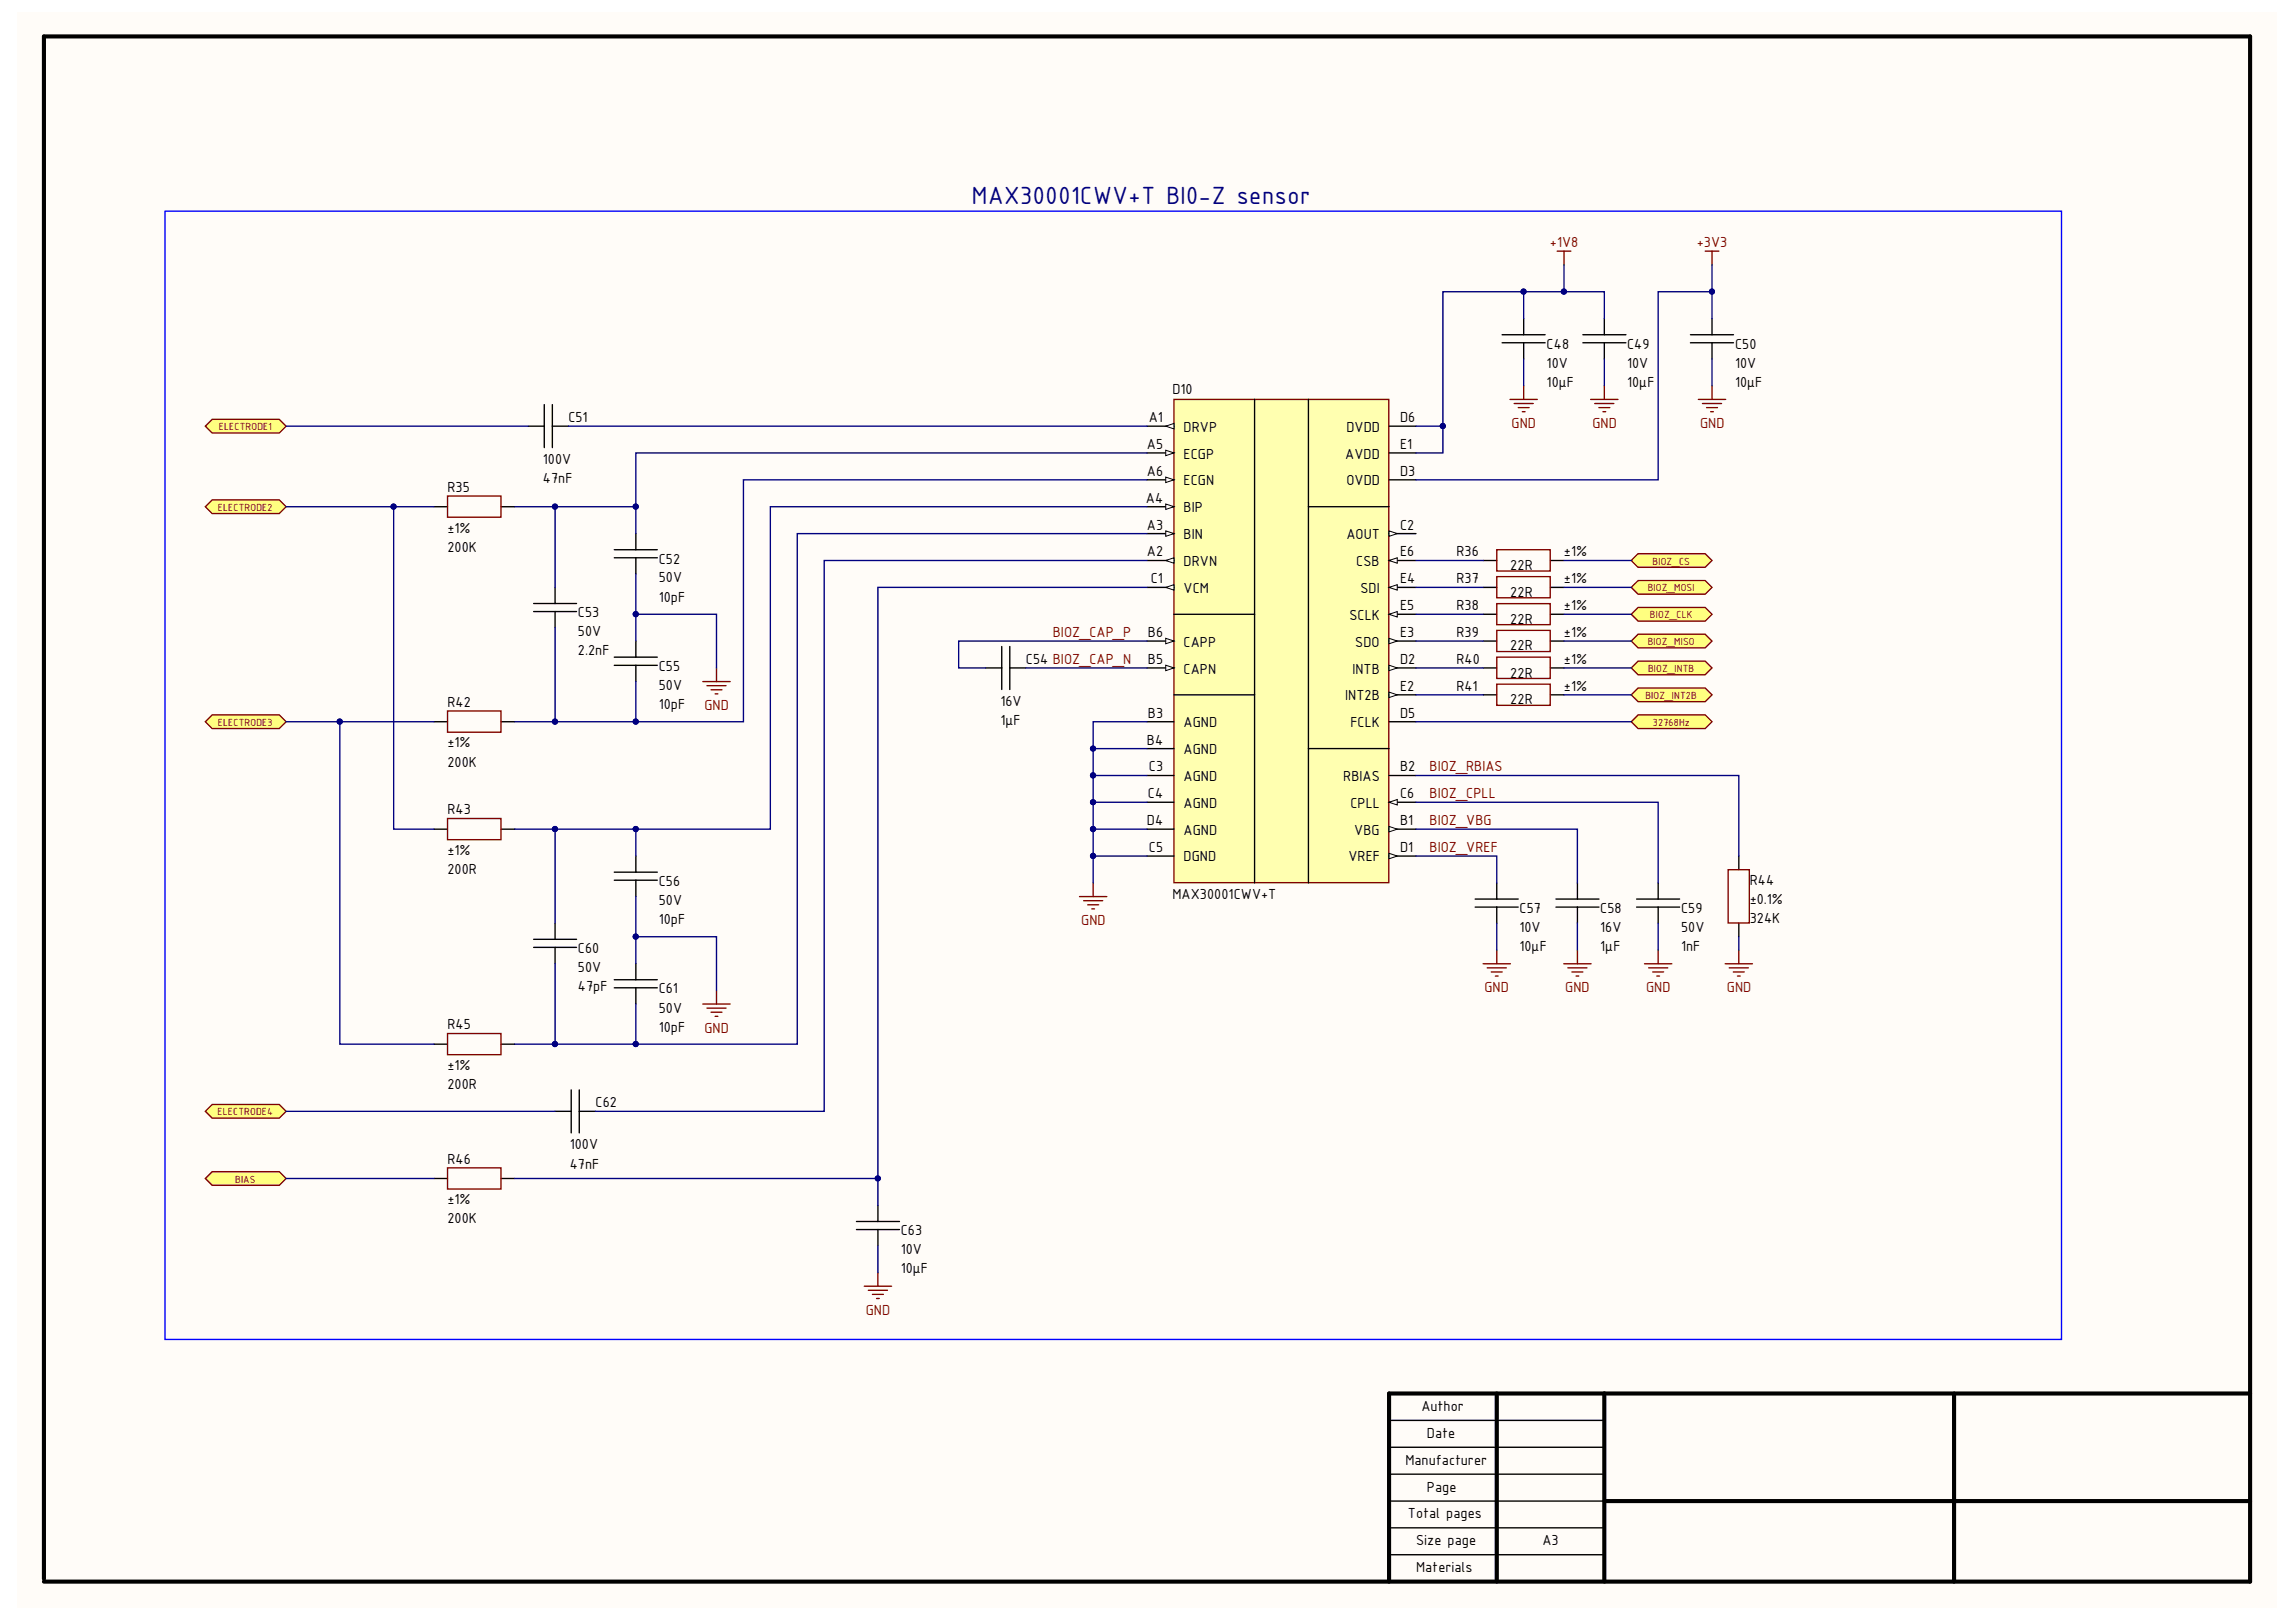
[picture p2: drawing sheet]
<svg xmlns="http://www.w3.org/2000/svg" width="297mm" height="210mm" viewBox="0 0 297 210" stroke-linecap="round" stroke-linejoin="round" font-family="sans-serif">
<defs><g id="words">
<text font-size="3.5" fill="#000080" x="125.7" y="26.4">MAX30001CWV+T BI0-Z sensor</text>
<g font-size="2" fill="#800000">
<text x="200.5" y="32">+1V8</text>
<text x="219.5" y="32">+3V3</text>
<text x="195.6" y="55.4">GND</text>
<text x="206" y="55.4">GND</text>
<text x="219.9" y="55.4">GND</text>
<text x="136.2" y="82.4">BIOZ_CAP_P</text>
<text x="91.1" y="91.9">GND</text>
<text x="184.9" y="99.8">BIOZ_RBIAS</text>
<text x="184.9" y="103.3">BIOZ_CPLL</text>
<text x="184.9" y="106.8">BIOZ_VBG</text>
<text x="184.9" y="110.3">BIOZ_VREF</text>
<text x="139.9" y="119.8">GND</text>
<text x="192.1" y="128.4">GND</text>
<text x="202.5" y="128.4">GND</text>
<text x="213" y="128.4">GND</text>
<text x="223.4" y="128.4">GND</text>
<text x="91.1" y="133.7">GND</text>
<text x="112" y="170.2">GND</text>
</g>
<g font-size="2">
<text x="200.1" y="47.6">10V</text>
<text x="200.1" y="45.1">C48</text>
<text x="210.5" y="47.6">10V</text>
<text x="210.5" y="45.1">C49</text>
<text x="224.5" y="47.6">10V</text>
<text x="224.5" y="45.1">C50</text>
<text x="151.7" y="51">D10</text>
<text x="200.1" y="50.1">10μF</text>
<text x="210.5" y="50.1">10μF</text>
<text x="224.5" y="50.1">10μF</text>
<text x="73.5" y="54.6">C51</text>
<text x="148.4" y="58.1">A5</text>
<text x="148.6" y="54.6">A1</text>
<text x="153.1" y="55.8">DRVP</text>
<text x="153.1" y="59.4">ECGP</text>
<text x="174" y="59.4">AVDD</text>
<text x="174.2" y="55.8">DVDD</text>
<text x="181.1" y="54.6">D6</text>
<text x="181.1" y="58.1">E1</text>
<text x="57.9" y="63.7">R35</text>
<text x="70.2" y="60">100V</text>
<text x="70.2" y="62.5">47nF</text>
<text x="148.3" y="65.1">A4</text>
<text x="148.4" y="61.6">A6</text>
<text x="153.1" y="62.8">ECGN</text>
<text x="174.2" y="62.8">OVDD</text>
<text x="181.1" y="61.6">D3</text>
<text x="57.9" y="68.9">±1%</text>
<text x="57.9" y="71.4">200K</text>
<text x="148.4" y="72">A2</text>
<text x="148.4" y="68.5">A3</text>
<text x="153.1" y="69.8">BIN</text>
<text x="153.1" y="66.3">BIP</text>
<text x="174.2" y="69.8">AOUT</text>
<text x="181.1" y="68.5">C2</text>
<text x="181.1" y="72">E6</text>
<text x="188.4" y="72">R36</text>
<text x="202.3" y="72">±1%</text>
<text x="85.2" y="75.4">50V</text>
<text x="85.2" y="77.9">10pF</text>
<text x="85.2" y="72.9">C52</text>
<text x="148.9" y="75.5">C1</text>
<text x="153.1" y="73.3">DRVN</text>
<text x="153.1" y="76.7">VCM</text>
<text x="175.5" y="73.3">CSB</text>
<text x="176" y="76.7">SDI</text>
<text x="181.1" y="75.5">E4</text>
<text x="188.4" y="75.5">R37</text>
<text x="195.4" y="73.7">22R</text>
<text x="195.4" y="77.2">22R</text>
<text x="202.3" y="75.5">±1%</text>
<text x="74.8" y="82.4">50V</text>
<text x="74.8" y="79.9">C53</text>
<text x="148.5" y="82.4">B6</text>
<text x="153.1" y="83.7">CAPP</text>
<text x="174.6" y="80.2">SCLK</text>
<text x="175.3" y="83.7">SDO</text>
<text x="181.1" y="82.4">E3</text>
<text x="181.1" y="79">E5</text>
<text x="188.4" y="79">R38</text>
<text x="188.4" y="82.4">R39</text>
<text x="195.4" y="80.7">22R</text>
<text x="202.3" y="79">±1%</text>
<text x="202.3" y="82.4">±1%</text>
<text x="74.8" y="84.8">2.2nF</text>
<text x="85.2" y="89.3">50V</text>
<text x="85.2" y="86.8">C55</text>
<text x="132.7" y="85.9">C54 BIOZ_CAP_N</text>
<text x="148.5" y="85.9">B5</text>
<text x="153.1" y="87.2">CAPN</text>
<text x="175" y="87.2">INTB</text>
<text x="181.1" y="85.9">D2</text>
<text x="181.1" y="89.4">E2</text>
<text x="188.4" y="85.9">R40</text>
<text x="188.4" y="89.4">R41</text>
<text x="195.4" y="84.2">22R</text>
<text x="195.4" y="87.7">22R</text>
<text x="202.3" y="85.9">±1%</text>
<text x="202.3" y="89.4">±1%</text>
<text x="57.9" y="91.5">R42</text>
<text x="85.2" y="91.8">10pF</text>
<text x="129.4" y="91.4">16V</text>
<text x="129.4" y="93.8">1μF</text>
<text x="148.5" y="92.9">B3</text>
<text x="153.1" y="94.1">AGND</text>
<text x="174" y="90.6">INT2B</text>
<text x="174.7" y="94.1">FCLK</text>
<text x="181.1" y="92.9">D5</text>
<text x="195.4" y="91.1">22R</text>
<text x="57.9" y="96.7">±1%</text>
<text x="57.9" y="99.2">200K</text>
<text x="148.4" y="96.3">B4</text>
<text x="148.6" y="99.8">C3</text>
<text x="153.1" y="97.6">AGND</text>
<text x="153.1" y="101.1">AGND</text>
<text x="173.8" y="101.1">RBIAS</text>
<text x="181.1" y="99.8">B2</text>
<text x="57.9" y="105.4">R43</text>
<text x="148.4" y="106.8">D4</text>
<text x="148.5" y="103.3">C4</text>
<text x="153.1" y="104.5">AGND</text>
<text x="174.7" y="104.5">CPLL</text>
<text x="181.1" y="106.8">B1</text>
<text x="181.1" y="103.3">C6</text>
<text x="57.9" y="110.6">±1%</text>
<text x="57.9" y="113.1">200R</text>
<text x="148.6" y="110.3">C5</text>
<text x="153.1" y="111.5">DGND</text>
<text x="153.1" y="108">AGND</text>
<text x="174.5" y="111.5">VREF</text>
<text x="175.2" y="108">VBG</text>
<text x="181.1" y="110.3">D1</text>
<text x="85.2" y="117.1">50V</text>
<text x="85.2" y="119.6">10pF</text>
<text x="85.2" y="114.7">C56</text>
<text x="151.7" y="116.4">MAX30001CWV+T</text>
<text x="196.6" y="118.1">C57</text>
<text x="207" y="118.1">C58</text>
<text x="217.5" y="118.1">C59</text>
<text x="226.4" y="116.9">±0.1%</text>
<text x="226.4" y="119.4">324K</text>
<text x="226.4" y="114.5">R44</text>
<text x="74.8" y="125.8">50V</text>
<text x="74.8" y="123.4">C60</text>
<text x="196.6" y="120.6">10V</text>
<text x="196.6" y="123.1">10μF</text>
<text x="207" y="120.6">16V</text>
<text x="207" y="123.1">1μF</text>
<text x="217.5" y="120.6">50V</text>
<text x="217.5" y="123.1">1nF</text>
<text x="74.8" y="128.3">47pF</text>
<text x="85.2" y="131.1">50V</text>
<text x="85.2" y="128.6">C61</text>
<text x="57.9" y="133.2">R45</text>
<text x="85.2" y="133.5">10pF</text>
<text x="57.9" y="138.5">±1%</text>
<text x="57.9" y="140.9">200R</text>
<text x="77" y="143.3">C62</text>
<text x="73.7" y="148.7">100V</text>
<text x="57.9" y="155.9">±1%</text>
<text x="57.9" y="150.6">R46</text>
<text x="73.7" y="151.2">47nF</text>
<text x="57.9" y="158.3">200K</text>
<text x="116.5" y="159.8">C63</text>
<text x="116.5" y="162.3">10V</text>
<text x="116.5" y="164.8">10μF</text>
<text x="183.9" y="182.6">Author</text>
<text x="181.8" y="189.6">Manufacturer</text>
<text x="184.6" y="186.1">Date</text>
<text x="182.2" y="196.5">Total pages</text>
<text x="184.6" y="193">Page</text>
<text x="183.2" y="203.5">Materials</text>
<text x="183.2" y="200">Size page</text>
<text x="199.5" y="200">A3</text>
</g>
<g font-size="1.4" fill="#800000">
<text x="28.3" y="55.6">ELECTRODE1</text>
<text x="28.2" y="66.1">ELECTRODE2</text>
<text x="213.2" y="76.5">BIOZ_MOSI</text>
<text x="213.8" y="73.1">BIOZ_CS</text>
<text x="213.2" y="83.5">BIOZ_MISO</text>
<text x="213.5" y="80">BIOZ_CLK</text>
<text x="213.2" y="87">BIOZ_INTB</text>
<text x="28.2" y="93.9">ELECTRODE3</text>
<text x="212.9" y="90.4">BIOZ_INT2B</text>
<text x="213.8" y="93.9">32768Hz</text>
<text x="28.1" y="144.3">ELECTRODE4</text>
<text x="30.4" y="153">BIAS</text>
</g>
</g></defs>
<path d="M2.2 1.6h292.3v206.5h-292.3z" fill="#fffcf8"/>
<path d="M193.6 180.3v24.4M207.6 194.3h83.5M207.6 180.3v24.4M252.8 180.3v24.4M291.1 180.3h-111.4v24.4M5.7 204.3v-199.6h285.4v200h-285.4" fill="none" stroke="#000" stroke-width=".53"/>
<path d="M179.7 197.7h27.9M179.7 194.3h27.9M179.7 190.8h27.9M179.7 187.3h27.9M179.7 183.8h27.9M179.7 201.2h27.9" fill="none" stroke="#000" stroke-width=".18"/>
<path d="M151.9 51.7h27.8v62.5h-27.8z" fill="#ffffb0" stroke="#800000" stroke-width=".18"/>
<path d="M148.4 55.2h3.5M162.3 51.7v62.6M169.3 51.7v62.6" fill="none" stroke="#000" stroke-width=".18"/>
<path d="M150.8 55.2l1.1-.4v.7z" fill="#fffcf8"/>
<path d="M150.8 55.2l1.1-.4v.7z" fill="none" stroke="#000" stroke-width=".13"/>
<path d="M148.4 72.5h3.5" fill="none" stroke="#000" stroke-width=".18"/>
<path d="M150.8 72.5l1.1-.3v.7z" fill="#fffcf8"/>
<path d="M150.8 72.5l1.1-.3v.7z" fill="none" stroke="#000" stroke-width=".13"/>
<path d="M148.4 69.1h3.5" fill="none" stroke="#000" stroke-width=".18"/>
<path d="M150.8 68.7l1.1 .4-1.1 .3z" fill="#fffcf8"/>
<path d="M150.8 68.7l1.1 .4-1.1 .3z" fill="none" stroke="#000" stroke-width=".13"/>
<path d="M148.4 65.6h3.5" fill="none" stroke="#000" stroke-width=".18"/>
<path d="M150.8 65.2l1.1 .4-1.1 .3z" fill="#fffcf8"/>
<path d="M150.8 65.2l1.1 .4-1.1 .3z" fill="none" stroke="#000" stroke-width=".13"/>
<path d="M148.4 58.6h3.5" fill="none" stroke="#000" stroke-width=".18"/>
<path d="M150.8 58.3l1.1 .3-1.1 .4z" fill="#fffcf8"/>
<path d="M150.8 58.3l1.1 .3-1.1 .4z" fill="none" stroke="#000" stroke-width=".13"/>
<path d="M148.4 62.1h3.5" fill="none" stroke="#000" stroke-width=".18"/>
<path d="M150.8 61.7l1.1 .4-1.1 .3z" fill="#fffcf8"/>
<path d="M150.8 61.7l1.1 .4-1.1 .3z" fill="none" stroke="#000" stroke-width=".13"/>
<path d="M179.7 107.3h3.5" fill="none" stroke="#000" stroke-width=".18"/>
<path d="M179.7 106.9l1.1 .4-1.1 .4z" fill="#fffcf8"/>
<path d="M179.7 106.9l1.1 .4-1.1 .4z" fill="none" stroke="#000" stroke-width=".13"/>
<path d="M148.4 93.4h3.5M148.4 96.9h3.5M148.4 86.4h3.5M179.7 100.4h3.5" fill="none" stroke="#000" stroke-width=".18"/>
<path d="M150.8 86.1l1.1 .3-1.1 .4z" fill="#fffcf8"/>
<path d="M150.8 86.1l1.1 .3-1.1 .4z" fill="none" stroke="#000" stroke-width=".13"/>
<path d="M148.4 83h3.5" fill="none" stroke="#000" stroke-width=".18"/>
<path d="M150.8 82.6l1.1 .4-1.1 .3z" fill="#fffcf8"/>
<path d="M150.8 82.6l1.1 .4-1.1 .3z" fill="none" stroke="#000" stroke-width=".13"/>
<path d="M148.4 76h3.5" fill="none" stroke="#000" stroke-width=".18"/>
<path d="M150.8 76l1.1-.3v.7z" fill="#fffcf8"/>
<path d="M150.8 76l1.1-.3v.7z" fill="none" stroke="#000" stroke-width=".13"/>
<path d="M179.7 69.1h3.5" fill="none" stroke="#000" stroke-width=".18"/>
<path d="M179.7 68.7l1.1 .4-1.1 .3z" fill="#fffcf8"/>
<path d="M179.7 68.7l1.1 .4-1.1 .3z" fill="none" stroke="#000" stroke-width=".13"/>
<path d="M148.4 100.4h3.5M148.4 103.8h3.5M148.4 110.8h3.5M179.7 103.8h3.5" fill="none" stroke="#000" stroke-width=".18"/>
<path d="M179.7 103.8l1.1-.3v.7z" fill="#fffcf8"/>
<path d="M179.7 103.8l1.1-.3v.7z" fill="none" stroke="#000" stroke-width=".13"/>
<path d="M179.7 110.8h3.5" fill="none" stroke="#000" stroke-width=".18"/>
<path d="M179.7 110.4l1.1 .4-1.1 .3z" fill="#fffcf8"/>
<path d="M179.7 110.4l1.1 .4-1.1 .3z" fill="none" stroke="#000" stroke-width=".13"/>
<path d="M179.7 86.4h3.5" fill="none" stroke="#000" stroke-width=".18"/>
<path d="M179.7 86.1l1.1 .3-1.1 .4z" fill="#fffcf8"/>
<path d="M179.7 86.1l1.1 .3-1.1 .4z" fill="none" stroke="#000" stroke-width=".13"/>
<path d="M179.7 55.2h3.5M179.7 58.6h3.5M179.7 62.1h3.5M179.7 93.4h3.5M179.7 89.9h3.5M148.4 107.3h3.5" fill="none" stroke="#000" stroke-width=".18"/>
<path d="M179.7 89.6l1.1 .3-1.1 .4z" fill="#fffcf8"/>
<path d="M179.7 89.6l1.1 .3-1.1 .4z" fill="none" stroke="#000" stroke-width=".13"/>
<path d="M179.7 83h3.5" fill="none" stroke="#000" stroke-width=".18"/>
<path d="M179.7 82.6l1.1 .4-1.1 .3z" fill="#fffcf8"/>
<path d="M179.7 82.6l1.1 .4-1.1 .3z" fill="none" stroke="#000" stroke-width=".13"/>
<path d="M179.7 76h3.5" fill="none" stroke="#000" stroke-width=".18"/>
<path d="M179.7 76l1.1-.3v.7z" fill="#fffcf8"/>
<path d="M179.7 76l1.1-.3v.7z" fill="none" stroke="#000" stroke-width=".13"/>
<path d="M179.7 79.5h3.5" fill="none" stroke="#000" stroke-width=".18"/>
<path d="M179.7 79.5l1.1-.4v.7z" fill="#fffcf8"/>
<path d="M179.7 79.5l1.1-.4v.7z" fill="none" stroke="#000" stroke-width=".13"/>
<path d="M179.7 72.5h3.5" fill="none" stroke="#000" stroke-width=".18"/>
<path d="M179.7 72.5l1.1-.3v.7z" fill="#fffcf8"/>
<path d="M179.7 72.5l1.1-.3v.7z" fill="none" stroke="#000" stroke-width=".13"/>
<g fill="none" stroke="#000" stroke-width=".18">
<path d="M68.3 55.2h2.1M70.4 52.4v5.5M71.5 52.4v5.5M71.5 55.2h2M194.3 44.4h5.6M194.3 43.3h5.6M197.1 41.2v2.1M197.1 44.4v2M204.8 44.4h5.5M204.8 43.3h5.5M207.6 41.2v2.1M207.6 44.4v2"/>
<path d="M218.7 44.4h5.6M218.7 43.3h5.6M221.5 41.2v2.1M221.5 44.4v2M151.9 79.5h10.4M169.3 65.6h10.4M127.5 86.4h2.1M129.6 83.7v5.5M130.6 83.7v5.5M130.6 86.4h2.1M151.9 89.9h10.4M169.3 96.9h10.4"/>
</g>
<g fill="none" stroke="#800000" stroke-width=".18">
<path d="M201.5 32.5h1.7M202.3 32.5v1.8M220.6 32.5h1.8M221.5 32.5v1.8M195.4 51.7h3.5M195.9 52.2h2.5M196.4 52.7h1.4M196.9 53.3h.4M197.1 49.9v1.8M205.8 51.7h3.5M206.3 52.2h2.5M206.8 52.7h1.5"/>
<path d="M207.4 53.3h.3M207.6 49.9v1.8M219.7 51.7h3.6M220.3 52.2h2.4M220.8 52.7h1.4M221.3 53.3h.4M221.5 49.9v1.8M139.7 116h3.5M140.2 116.6h2.5M140.7 117.1h1.4M141.2 117.6h.4M141.4 114.3v1.7"/>
</g>
<g fill="#ffff80" stroke="#800000" stroke-width=".18">
<path d="M211 72.5l.9-.8h8.7l.9 .8-.9 .9h-8.7z" fill-rule="evenodd"/>
<path d="M211 76l.9-.9h8.7l.9 .9-.9 .9h-8.7z" fill-rule="evenodd"/>
<path d="M211 79.5l.9-.9h8.7l.9 .9-.9 .9h-8.7z" fill-rule="evenodd"/>
<path d="M211 83l.9-.9h8.7l.9 .9-.9 .8h-8.7z" fill-rule="evenodd"/>
<path d="M211 86.4l.9-.8h8.7l.9 .8-.9 .9h-8.7z" fill-rule="evenodd"/>
<path d="M211 89.9l.9-.9h8.7l.9 .9-.9 .9h-8.7z" fill-rule="evenodd"/>
<path d="M211 93.4l.9-.9h8.7l.9 .9-.9 .9h-8.7z" fill-rule="evenodd"/>
</g>
<g fill="none" stroke="#000" stroke-width=".18">
<path d="M191.9 72.5h1.7M191.9 76h1.7M191.9 79.5h1.7M200.6 72.5h1.7M200.6 76h1.7M200.6 79.5h1.7M191.9 83h1.7M191.9 86.4h1.7M191.9 89.9h1.7M200.6 83h1.7M200.6 86.4h1.7M200.6 89.9h1.7"/>
<path d="M190.8 117.4h5.6M190.8 116.3h5.6M193.6 114.3v2M193.6 117.4v2.1M201.3 117.4h5.6M201.3 116.3h5.6M204.1 114.3v2M204.1 117.4v2.1M211.7 117.4h5.6M211.7 116.3h5.6M214.5 114.3v2M214.5 117.4v2.1"/>
<path d="M225 110.8v1.7M225 119.5v1.7"/>
</g>
<g fill="none" stroke="#800000" stroke-width=".18">
<path d="M193.6 71.1h7v2.8h-7zM193.6 74.6h7v2.8h-7zM193.6 78.1h7v2.7h-7zM193.6 81.6h7v2.7h-7zM193.6 85h7v2.8h-7zM193.6 88.5h7v2.8h-7zM223.6 112.5h2.7v6.9h-2.7zM191.9 124.7h3.5M192.4 125.3h2.5M192.9 125.8h1.4M193.5 126.3h.3M193.6 123v1.7"/>
<path d="M202.3 124.7h3.5M202.8 125.3h2.5M203.4 125.8h1.4M203.9 126.3h.3M204.1 123v1.7M212.8 124.7h3.5M213.3 125.3h2.5M213.8 125.8h1.4M214.3 126.3h.4M214.5 123v1.7M223.2 124.7h3.5M223.7 125.3h2.5"/>
<path d="M224.2 125.8h1.5M224.8 126.3h.3M225 123v1.7"/>
</g>
<g fill="#ffff80" stroke="#800000" stroke-width=".18">
<path d="M26.6 55.2l.8-.9h8.7l.9 .9-.9 .8h-8.7z" fill-rule="evenodd"/>
<path d="M26.6 65.6l.8-.9h8.7l.9 .9-.9 .9h-8.7z" fill-rule="evenodd"/>
<path d="M26.6 93.4l.8-.9h8.7l.9 .9-.9 .9h-8.7z" fill-rule="evenodd"/>
<path d="M26.6 143.8l.8-.9h8.7l.9 .9-.9 .9h-8.7z" fill-rule="evenodd"/>
<path d="M26.6 152.5l.8-.9h8.7l.9 .9-.9 .9h-8.7z" fill-rule="evenodd"/>
</g>
<g fill="none" stroke="#000" stroke-width=".18">
<path d="M56.1 65.6h1.8M64.8 65.6h1.8M69 79.1h5.6M69 78.1h5.6M71.8 76v2.1M71.8 79.1v2.1M79.5 72.2h5.5M79.5 71.1h5.5M82.3 69.1v2M82.3 72.2v2.1M56.1 93.4h1.8M64.8 93.4h1.8"/>
<path d="M79.5 86.1h5.5M79.5 85h5.5M82.3 83v2M82.3 86.1v2.1M56.1 107.3h1.8M64.8 107.3h1.8M71.8 119.5v2.1M79.5 113.9h5.5M79.5 112.9h5.5M82.3 110.8v2.1M82.3 113.9v2.1M56.1 135.1h1.8"/>
<path d="M64.8 135.1h1.8M69 122.6h5.6M69 121.6h5.6M71.8 122.6v2.1M79.5 127.8h5.5M79.5 126.8h5.5M82.3 124.7v2.1M82.3 127.8v2.1M56.1 152.5h1.8M64.8 152.5h1.8M71.8 143.8h2.1M73.9 141v5.6"/>
<path d="M74.9 141v5.6M74.9 143.8h2.1M110.8 159.1h5.6M110.8 158.1h5.6M113.6 156v2.1M113.6 159.1v2.1"/>
</g>
<g fill="none" stroke="#800000" stroke-width=".18">
<path d="M57.9 64.2h6.9v2.7h-6.9zM57.9 92h6.9v2.8h-6.9zM90.9 88.2h3.6M91.5 88.7h2.4M92 89.3h1.4M92.5 89.8h.4M92.7 86.4v1.8M57.9 105.9h6.9v2.8h-6.9zM57.9 133.7h6.9v2.8h-6.9zM90.9 129.9h3.6M91.5 130.5h2.4M92 131h1.4"/>
<path d="M92.5 131.5h.4M92.7 128.2v1.7M57.9 151.1h6.9v2.8h-6.9zM111.8 166.4h3.5M112.3 167h2.5M112.9 167.5h1.4M113.4 168h.4M113.6 164.7v1.7"/>
</g>
<g fill="none" stroke="#000080" stroke-width=".18">
<path d="M197.1 37.8h10.5v3.4M202.3 34.3v3.5M221.5 37.8h-7v24.3h-31.3M221.5 34.3v6.9M37 55.2h31.3M73.5 55.2h74.9M148.4 58.6h-66.1v7M183.2 55.2h3.5v3.4h-3.5M197.1 41.2v-3.4h-10.4v17.4M197.1 46.4v3.5M207.6 46.4v3.5M221.5 46.4v3.5"/>
<path d="M37 65.6h13.9M56.1 65.6h-5.2v41.7h5.2M66.6 65.6h5.2v10.4M71.8 65.6h10.5v3.5M82.3 79.5h10.4v6.9M82.3 74.3v8.7M148.4 65.6h-48.7v41.7h-17.4M148.4 62.1h-52.2v31.3h-13.9M148.4 69.1h-45.3v66h-20.8M148.4 72.5h-41.8v71.3h-29.6M148.4 76h-34.8v80M183.2 72.5h8.7"/>
<path d="M183.2 76h8.7M183.2 79.5h8.7M202.3 72.5h8.7M202.3 76h8.7M202.3 79.5h8.7M37 93.4h7M56.1 93.4h-12.1v41.7h12.1M71.8 81.2v12.2h-5.2M82.3 88.2v5.2h-10.5M132.7 86.4h15.7M141.4 96.9h7M148.4 83h-24.4v3.4h3.5"/>
<path d="M148.4 93.4h-7v17.4h7M183.2 86.4h8.7M183.2 93.4h27.8M183.2 83h8.7M183.2 89.9h8.7M202.3 86.4h8.7M202.3 83h8.7M202.3 89.9h8.7M66.6 107.3h5.2v12.2M71.8 107.3h10.5v3.5M82.3 116v8.7M141.4 100.4h7"/>
<path d="M141.4 103.8h7M141.4 107.3h7M141.4 110.8v3.5M183.2 100.4h41.8v10.4M183.2 103.8h31.3v10.5M183.2 107.3h20.9v7M183.2 110.8h10.4v3.5M193.6 119.5v3.5M204.1 119.5v3.5M214.5 119.5v3.5M71.8 124.7v10.4h-5.2M82.3 121.2h10.4v7"/>
<path d="M82.3 129.9v5.2h-10.5M225 121.2v1.8M37 143.8h34.8M37 152.5h19.1M66.6 152.5h47M113.6 161.2v3.5"/>
</g>
<g fill="#000080" stroke="#000080" stroke-width=".13">
<circle cx="202.3" cy="37.7" r=".34"/>
<circle cx="141.4" cy="110.8" r=".34"/>
<circle cx="141.4" cy="107.3" r=".34"/>
<circle cx="141.4" cy="103.8" r=".33"/>
<circle cx="141.4" cy="100.3" r=".34"/>
<circle cx="141.4" cy="96.9" r=".33"/>
<circle cx="186.7" cy="55.1" r=".34"/>
<circle cx="197.1" cy="37.7" r=".34"/>
<circle cx="221.5" cy="37.7" r=".33"/>
<circle cx="71.8" cy="93.4" r=".34"/>
<circle cx="71.8" cy="65.6" r=".34"/>
<circle cx="82.2" cy="93.4" r=".34"/>
<circle cx="82.2" cy="65.6" r=".34"/>
<circle cx="82.2" cy="79.5" r=".34"/>
<circle cx="71.8" cy="107.3" r=".34"/>
<circle cx="71.8" cy="135.1" r=".34"/>
<circle cx="82.2" cy="107.3" r=".34"/>
<circle cx="82.2" cy="121.2" r=".34"/>
<circle cx="82.2" cy="135.1" r=".34"/>
<circle cx="43.9" cy="93.4" r=".34"/>
<circle cx="50.9" cy="65.6" r=".34"/>
<circle cx="113.6" cy="152.5" r=".33"/>
</g>
<path d="M21.3 27.3h245.4v146h-245.4z" fill="none" stroke="#00f" stroke-width=".18"/>
<use href="#words"/>
</svg>
